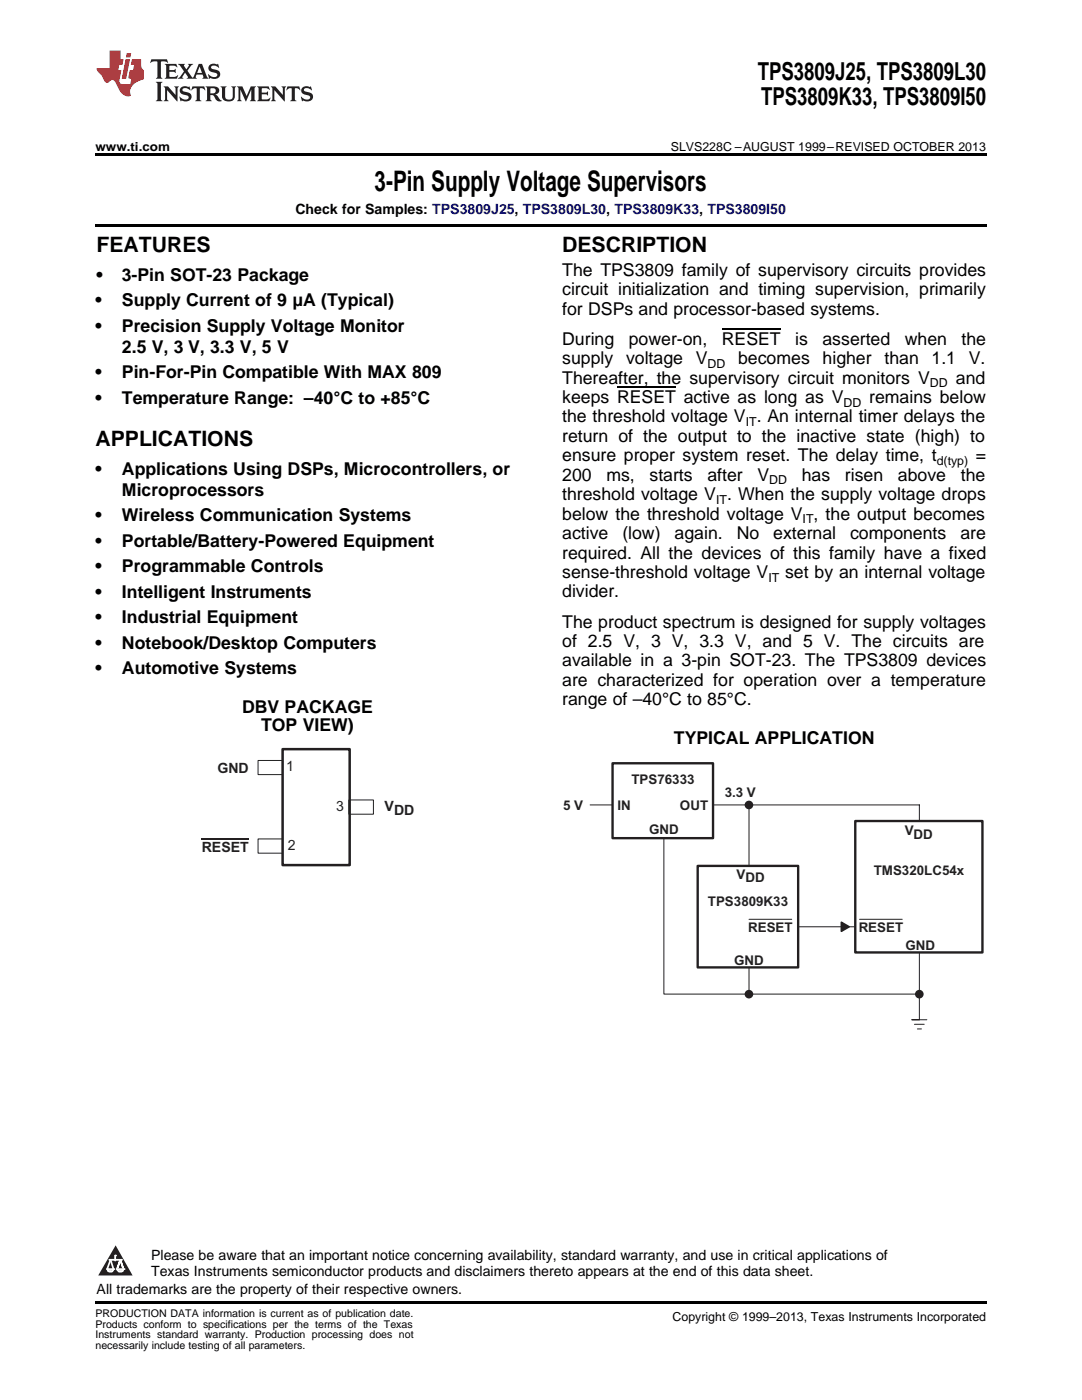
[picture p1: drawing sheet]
<svg xmlns="http://www.w3.org/2000/svg" width="216mm" height="279mm" viewBox="0 0 216 279" stroke-linecap="round" stroke-linejoin="round" font-family="sans-serif">
<defs><g id="words">
<text font-size="5.6" x="74.8" y="38.1">3-Pin Supply Voltage Supervisors</text>
<g font-size="4.9">
<text x="151.2" y="16">TPS3809J25, TPS3809L30</text>
<text x="151.9" y="21">TPS3809K33, TPS3809I50</text>
</g>
<g font-size="4.2">
<text x="19.2" y="50.3">FEATURES</text>
<text x="112.2" y="50.3">DESCRIPTION</text>
<text x="19" y="89">APPLICATIONS</text>
</g>
<g font-size="3.5">
<text x="19.2" y="56">•</text>
<text x="24.3" y="56">3-Pin SOT-23 Package</text>
<text x="112.2" y="55">The TPS3809 family of supervisory circuits provides</text>
<text x="112.2" y="58.9">circuit initialization and timing supervision, primarily</text>
<text x="19" y="61.1">•</text>
<text x="24.3" y="61.1">Supply Current of 9 μA (Typical)</text>
<text x="112.2" y="62.8">for DSPs and processor-based systems.</text>
<text x="19" y="66.2">•</text>
<text x="24.3" y="66.2">Precision Supply Voltage Monitor</text>
<text x="24.3" y="70.4">2.5 V, 3 V, 3.3 V, 5 V</text>
<text x="112.2" y="68.8">During</text>
<text x="125.5" y="68.8">power-on,</text>
<text x="144" y="68.8">RESET</text>
<text x="158.7" y="68.8">is</text>
<text x="164.1" y="68.8">asserted</text>
<text x="180.5" y="68.8">when</text>
<text x="191.9" y="68.8">the</text>
<text x="19" y="75.5">•</text>
<text x="24.3" y="75.5">Pin-For-Pin Compatible With MAX 809</text>
<text x="112.2" y="72.7">supply</text>
<text x="112.2" y="76.6">Thereafter, the supervisory circuit monitors V</text>
<text x="124.9" y="72.7">voltage</text>
<text x="138.8" y="72.7">V</text>
<text x="147.3" y="72.7">becomes</text>
<text x="164.1" y="72.7">higher</text>
<text x="176.5" y="72.7">than</text>
<text x="185.9" y="72.7">1.1</text>
<text x="190.7" y="76.6">and</text>
<text x="193.3" y="72.7">V.</text>
<text x="19" y="80.6">•</text>
<text x="24.3" y="80.6">Temperature Range: –40°C to +85°C</text>
<text x="112.2" y="80.4">keeps RESET active as long as V</text>
<text x="173.4" y="80.4">remains below</text>
<text x="112.2" y="84.3">the threshold voltage V . An internal timer delays the</text>
<text x="112.2" y="88.2">return of the output to the inactive state (high) to</text>
<text x="19" y="94.8">•</text>
<text x="24.3" y="94.8">Applications Using DSPs, Microcontrollers, or</text>
<text x="112.2" y="92.1">ensure proper system reset. The delay time, t</text>
<text x="112.2" y="96">200</text>
<text x="121" y="96">ms,</text>
<text x="129.6" y="96">starts</text>
<text x="141.1" y="96">after</text>
<text x="151.1" y="96">V</text>
<text x="160" y="96">has</text>
<text x="168.6" y="96">risen</text>
<text x="179.2" y="96">above</text>
<text x="191.7" y="96">the</text>
<text x="194.7" y="92.1">=</text>
<text x="24.3" y="99">Microprocessors</text>
<text x="112.2" y="99.8">threshold voltage V . When the supply voltage drops</text>
<text x="19" y="104.1">•</text>
<text x="24.3" y="104.1">Wireless Communication Systems</text>
<text x="112.2" y="103.7">below the threshold voltage V , the output becomes</text>
<text x="112.2" y="107.6">active</text>
<text x="124.2" y="107.6">(low)</text>
<text x="134.6" y="107.6">again.</text>
<text x="147" y="107.6">No</text>
<text x="154.3" y="107.6">external</text>
<text x="169.6" y="107.6">components</text>
<text x="191.6" y="107.6">are</text>
<text x="19" y="109.1">•</text>
<text x="24.3" y="109.1">Portable/Battery-Powered Equipment</text>
<text x="112.2" y="111.5">required. All the devices of this family have a fixed</text>
<text x="19" y="114.2">•</text>
<text x="19" y="119.3">•</text>
<text x="24.3" y="114.2">Programmable Controls</text>
<text x="24.3" y="119.3">Intelligent Instruments</text>
<text x="112.2" y="115.4">sense-threshold voltage V</text>
<text x="112.2" y="119.2">divider.</text>
<text x="156.7" y="115.4">set by an internal voltage</text>
<text x="19" y="124.4">•</text>
<text x="24.3" y="124.4">Industrial Equipment</text>
<text x="112.2" y="125.2">The product spectrum is designed for supply voltages</text>
<text x="19" y="129.5">•</text>
<text x="24.3" y="129.5">Notebook/Desktop Computers</text>
<text x="112.2" y="129.1">of 2.5 V, 3 V, 3.3 V, and 5 V. The circuits are</text>
<text x="19" y="134.5">•</text>
<text x="24.3" y="134.5">Automotive Systems</text>
<text x="112.2" y="133">available in a 3-pin SOT-23. The TPS3809 devices</text>
<text x="112.2" y="136.9">are characterized for operation over a temperature</text>
<text x="48.3" y="142.3">DBV PACKAGE</text>
<text x="112.2" y="140.8">range of –40°C to 85°C.</text>
<text x="52.1" y="145.8">TOP VIEW)</text>
<text x="134.5" y="148.5">TYPICAL APPLICATION</text>
</g>
<g font-size="2.8">
<text x="58.9" y="42.7">Check for Samples: TPS3809J25, TPS3809L30, TPS3809K33, TPS3809I50</text>
<text x="30.2" y="251.5">Please be aware that an important notice concerning availability, standard warranty, and use in critical applications of</text>
<text x="30.2" y="254.7">Texas Instruments semiconductor products and disclaimers thereto appears at the end of this data sheet.</text>
<text x="19.3" y="258.2">All trademarks are the property of their respective owners.</text>
</g>
<g font-size="2.8" fill="#231f20">
<text x="43.4" y="154.2">GND</text>
<text x="57.1" y="153.9">1</text>
<text x="67.1" y="161.9">3</text>
<text x="76.8" y="161.9">VDD</text>
<text x="40.3" y="170">RESET</text>
<text x="57.4" y="169.7">2</text>
</g>
<g font-size="2.7" fill="#231f20">
<text x="112.4" y="161.6">5 V</text>
<text x="123.2" y="161.6">IN</text>
<text x="126" y="156.5">TPS76333</text>
<text x="135.7" y="161.6">OUT</text>
<text x="144.6" y="159">3.3 V</text>
<text x="129.5" y="166.5">GND</text>
<text x="180.5" y="166.7">VDD</text>
<text x="147" y="175.5">VDD</text>
<text x="174.3" y="174.6">TMS320LC54x</text>
<text x="141.3" y="180.8">TPS3809K33</text>
<text x="149.3" y="185.9">RESET</text>
<text x="171.3" y="185.9">RESET</text>
<text x="180.7" y="189.5">GND</text>
<text x="146.5" y="192.5">GND</text>
</g>
<g font-size="2.5">
<text x="19" y="30.1">www.ti.com</text>
<text x="133.8" y="30.1">SLVS228C –AUGUST 1999–REVISED OCTOBER 2013</text>
<text x="141.2" y="73.4">DD</text>
<text x="185.6" y="77.3">DD</text>
<text x="168.3" y="81.1">DD</text>
<text x="148.8" y="85">IT</text>
<text x="186.9" y="92.8">d(typ)</text>
<text x="142.9" y="100.5">IT</text>
<text x="153.5" y="96.7">DD</text>
<text x="160.2" y="104.4">IT</text>
<text x="153.3" y="116.1">IT</text>
<text x="134.2" y="263.6">Copyright © 1999–2013, Texas Instruments Incorporated</text>
</g>
<g font-size="2.1">
<text x="19" y="262.9">PRODUCTION DATA information is current as of publication date.</text>
<text x="19" y="265">Products conform to specifications per the terms of the Texas</text>
<text x="19" y="267.1">Instruments standard warranty. Production processing does not</text>
<text x="19" y="269.2">necessarily include testing of all parameters.</text>
</g>
<g font-size=".4" fill="#fff">
<text x="19" y="50.2">1</text>
<text x="19" y="258.2">2</text>
</g>
</g></defs>
<path d="M19 259.7h177.8v.5h-177.8z" fill="#000"/>
<path d="M23.1 248.5l3.4 6.1h-6.9z" fill="#231f20"/>
<path d="M21.4 253.3h1.2l-.3 .5h-.3a.55 .55 0 0 1-.6-.5z" fill-rule="evenodd" fill="#fff"/>
<path d="M21.4 253.3h1.2l-.3 .5h-.3a.55 .55 0 0 1-.6-.5z" fill="none" stroke="#231f20" stroke-width=".34"/>
<path d="M21.4 253.3l1.2 .1-.3 .4h-.5z" fill="none" stroke="#fff" stroke-width=".34"/>
<path d="M23 251.5h.1" fill="none" stroke="#fff" stroke-width=".34"/>
<path d="M23 250.6v.9z" fill="#fff"/>
<path d="M23 250.6v.9z" fill="none" stroke="#fff" stroke-width=".34"/>
<circle cx="23" cy="250.6" r=".17" fill="#fff"/>
<path d="M21.9 251.4h.1" fill="none" stroke="#fff" stroke-width=".34"/>
<path d="M21.9 251.4h2.3z" fill="#fff"/>
<path d="M21.9 251.4h2.3z" fill="none" stroke="#fff" stroke-width=".34"/>
<circle cx="24.2" cy="251.4" r=".17" fill="#fff"/>
<path d="M23.3 253.3h.1" fill="none" stroke="#fff" stroke-width=".34"/>
<path d="M24 251.4l-.7 1.9z" fill="#fff"/>
<path d="M24 251.4l-.7 1.9z" fill="none" stroke="#fff" stroke-width=".34"/>
<path d="M24 251.4l.7 1.9z" fill="#fff"/>
<path d="M24 251.4l.7 1.9z" fill="none" stroke="#fff" stroke-width=".34"/>
<path d="M24.6 253.3h.1" fill="none" stroke="#fff" stroke-width=".34"/>
<circle cx="21.4" cy="253.3" r=".17" fill="#fff"/>
<path d="M22.1 251.4l-.7 1.9z" fill="#fff"/>
<path d="M22.1 251.4l-.7 1.9z" fill="none" stroke="#fff" stroke-width=".34"/>
<path d="M22.1 251.4l.5 1.9z" fill="#fff"/>
<path d="M22.1 251.4l.5 1.9z" fill="none" stroke="#fff" stroke-width=".34"/>
<circle cx="22.6" cy="253.3" r=".17" fill="#fff"/>
<path d="M23.4 253.3h1.3a.65 .65 0 0 1-.7 .5 .65 .65 0 0 1-.6-.5z" fill-rule="evenodd" fill="#fff"/>
<path d="M23.4 253.3h1.3a.65 .65 0 0 1-.7 .5 .65 .65 0 0 1-.6-.5z" fill="none" stroke="#231f20" stroke-width=".34"/>
<path d="M23.4 253.3h1.3l-.4 .5h-.6z" fill="none" stroke="#fff" stroke-width=".34"/>
<path d="M23.3 253.3h.1" fill="none" stroke="#fff" stroke-width=".34"/>
<circle cx="24.7" cy="253.3" r=".17" fill="#fff"/>
<path d="M117.7 160.6h65.8v42.9M149.5 160.6v37.8M149.5 185h29.2" fill="none" stroke="#231f20" stroke-width=".2"/>
<path d="M167.9 184.1l1.5 .9-1.5 .9z" fill="#231f20"/>
<path d="M167.9 184.1l1.5 .9-1.5 .9z" fill="none" stroke="#231f20" stroke-width=".32"/>
<circle cx="149.4" cy="160.6" r=".7" fill="#231f20"/>
<circle cx="149.4" cy="160.6" r=".7" fill="none" stroke="#231f20" stroke-width=".32"/>
<path d="M139.2 172.8h20.1v20.3h-20.1z" fill-rule="evenodd" fill="#fff"/>
<path d="M139.2 172.8h20.1v20.3h-20.1z" fill="none" stroke="#231f20" stroke-width=".47"/>
<path d="M170.7 163.9h25.3v26.2h-25.3z" fill-rule="evenodd" fill="#fff"/>
<path d="M170.7 163.9h25.3v26.2h-25.3z" fill="none" stroke="#231f20" stroke-width=".47"/>
<path d="M132.5 164.5v33.9h51" fill="none" stroke="#231f20" stroke-width=".2"/>
<circle cx="183.4" cy="198.4" r=".7" fill="#231f20"/>
<circle cx="183.4" cy="198.4" r=".7" fill="none" stroke="#231f20" stroke-width=".32"/>
<path d="M149.5 183.5h8.5M171.5 183.5h8.5M182 203.5h2.9zM182 203.5h1.5M182.5 204.4h1.9M183.1 205.3h.8" fill="none" stroke="#231f20" stroke-width=".2"/>
<circle cx="149.4" cy="198.4" r=".7" fill="#231f20"/>
<circle cx="149.4" cy="198.4" r=".7" fill="none" stroke="#231f20" stroke-width=".32"/>
<path d="M122.2 152.3h20.1v15h-20.1z" fill-rule="evenodd" fill="#fff"/>
<path d="M122.2 152.3h20.1v15h-20.1z" fill="none" stroke="#231f20" stroke-width=".47"/>
<path d="M51.5 151.8h11.8v2.8h-11.8zM51.5 167.4h13.2v2.9h-13.2z" fill="none" stroke="#231f20" stroke-width=".2"/>
<path d="M56.4 149.5h13.4v23.1h-13.4z" fill-rule="evenodd" fill="#fff"/>
<path d="M56.4 149.5h13.4v23.1h-13.4z" fill="none" stroke="#231f20" stroke-width=".5"/>
<path d="M69.6 159.6h4.9v2.9h-4.9z" fill="none" stroke="#231f20" stroke-width=".2"/>
<path d="M40.3 167.3h9.4" fill="none" stroke="#231f20" stroke-width=".36"/>
<path d="M19 30.6h177.8v.5h-177.8zM19 44.7h177.8v.5h-177.8z" fill="#000"/>
<path d="M30.2 11.8l-.2 .8a1.31 1.31 0 0 1 1.4-.3v2.9l-.3 .5h1.3l-.3-.5v-2.7l.3-.3a1.09 1.09 0 0 1 1.1 .4l-.2-.8zM32.9 12.8l.3 .4v2l-.3 .5h2.4l.2-.7a1.48 1.48 0 0 1-1.7 .3v-1l1 .1 .2 .2v-.9l-.2 .3h-1v-.7l.2-.2a1.73 1.73 0 0 1 1.4 .3l-.2-.6zM35.5 12.8l1.2 1.4-.7 1-.5 .5h1.1l-.2-.3 .5-.9 .6 .9-.2 .3h2l-.3-.3 .2-.5h1.2l.2 .5-.2 .3h1.2l-.3-.4-1-2.5h-.6l-1.3 2.7-1-1.4 1.1-1.3h-1l.2 .2-.5 .9-.5-.9 .2-.2zM39.8 13.3l.5 1.3h-1zM41.9 12.9a.83 .83 0 0 0-.3 1 .83 .83 0 0 0 .8 .5l.8 .2 .2 .3a1 1 0 0 1-1 .5 1 1 0 0 1-.8-.6l.1 .9 .2-.1a1.65 1.65 0 0 0 2-.5 .89 .89 0 0 0-.8-1.2l-.8-.2-.2-.3a.91 .91 0 0 1 1.6 .2l-.2-.8h-.4a1.34 1.34 0 0 0-1.2 .1zM31.1 16.3l.3 .5v2.9l-.3 .5h1.3l-.3-.5v-2.9l.3-.5zM32.7 17.2l.2 .5v2l-.2 .5h.9l-.3-.5 .1-1.7 2 2.2v-2.5l.3-.5h-.9l.2 .3v1.4l-1.5-1.7zM36.2 17.4a.83 .83 0 0 0-.3 .9 .83 .83 0 0 0 .8 .6l.8 .2 .2 .3a1 1 0 0 1-1 .5 1 1 0 0 1-.8-.6l.1 .9 .2-.1a1.66 1.66 0 0 0 2-.5 .89 .89 0 0 0-.9-1.2l-.7-.2-.2-.3a.91 .91 0 0 1 1.6 .2l-.2-.9-.4 .1a1.36 1.36 0 0 0-1.2 .1zM38.4 17.2l-.2 .9a.61 .61 0 0 1 1.1-.3v1.9l-.4 .5h1.3l-.3-.5v-1.9l.2-.2a.81 .81 0 0 1 .8 .5l-.1-.9zM41 17.2l.3 .5v2l-.3 .5h1.3l-.3-.3v-.9a.72 .72 0 0 1 .9 .6 .85 .85 0 0 0 1.4 .5l-.5-.3-.5-.7-.3-.3a.78 .78 0 0 0 .7-.7 .78 .78 0 0 0-.7-.8zM42 17.7l.2-.1a.6 .6 0 0 1 .7 .1 .6 .6 0 0 1 .1 .7l-.2 .2h-.8zM44 17.2l.3 .3a3.4 3.4 0 0 0 .3 2.4 1.57 1.57 0 0 0 2.2-.3l.1-2.1 .2-.3h-1l.3 .5v1.5a.76 .76 0 0 1-.7 .7 .76 .76 0 0 1-.8-.7v-1.5l.3-.5zM47.3 17.2l.3 .5v2l-.3 .5h.9l-.2-.5v-1.8l1 2.3 1.1-2.3v1.8l-.2 .5h1.2l-.3-.5v-2l.3-.5h-1.1l-.8 2-.8-2zM51.3 17.2l.3 .5v2l-.3 .5h2.4l.2-.7a1.49 1.49 0 0 1-1.6 .3l-.1-1h1l.3 .3v-.9l-.3 .3h-1v-.7l.3-.2a1.73 1.73 0 0 1 1.4 .3l-.3-.7zM54.1 17.2l.3 .5v2l-.3 .5h1l-.4-.5 .1-1.7 2 2.2v-2.5l.3-.5h-.9l.2 .3v1.4l-1.5-1.7zM57.4 17.2l-.2 .9a.8 .8 0 0 1 1-.5v2.1l-.3 .5h1.3l-.4-.5v-1.9l.2-.2a.81 .81 0 0 1 .9 .5l-.2-.9zM60.4 17.4a.83 .83 0 0 0-.3 .9 .83 .83 0 0 0 .8 .6l.8 .2 .2 .3a1 1 0 0 1-1 .5 1 1 0 0 1-.8-.6l.2 .9 .1-.1a1.66 1.66 0 0 0 2-.5 .89 .89 0 0 0-.8-1.2l-.8-.2-.2-.3a.91 .91 0 0 1 1.6 .2l-.2-.9-.3 .1a1.35 1.35 0 0 0-1.3 .1z" fill="#231f20"/>
<path d="M21.9 10.1v3.5h-2.6a2.13 2.13 0 0 0 .9 1.4l.4 .6a.94 .94 0 0 0 1.1 .9 .75 .75 0 0 1 .6-.5 .75 .75 0 0 1 .7 .4l.5 1a2.1 2.1 0 0 0 2.6 1.7 2.2 2.2 0 0 1 1.7-3l.9-.3v-1.8a1.16 1.16 0 0 1-.5-1v-1.2h-1.9l-.2 1.2h.7l-.3 1h-.6l-.3 1.3v.3l.6 .1-.2 1.1h-.9a.93 .93 0 0 1-1.3-.8l.4-2h-.6l.2-1h.6l.3-1.2h-.6v-1.7zM25.1 11.8l-.8 3.9h.9l.7-3.9zM25.3 10.6l-.2 .9h.9l.2-.9z" fill="#ee1d23"/>
<path d="M123.1 77.3h11.8M144 65.7h11.8" fill="none" stroke="#000" stroke-width=".25"/>
<use href="#words"/>
</svg>
